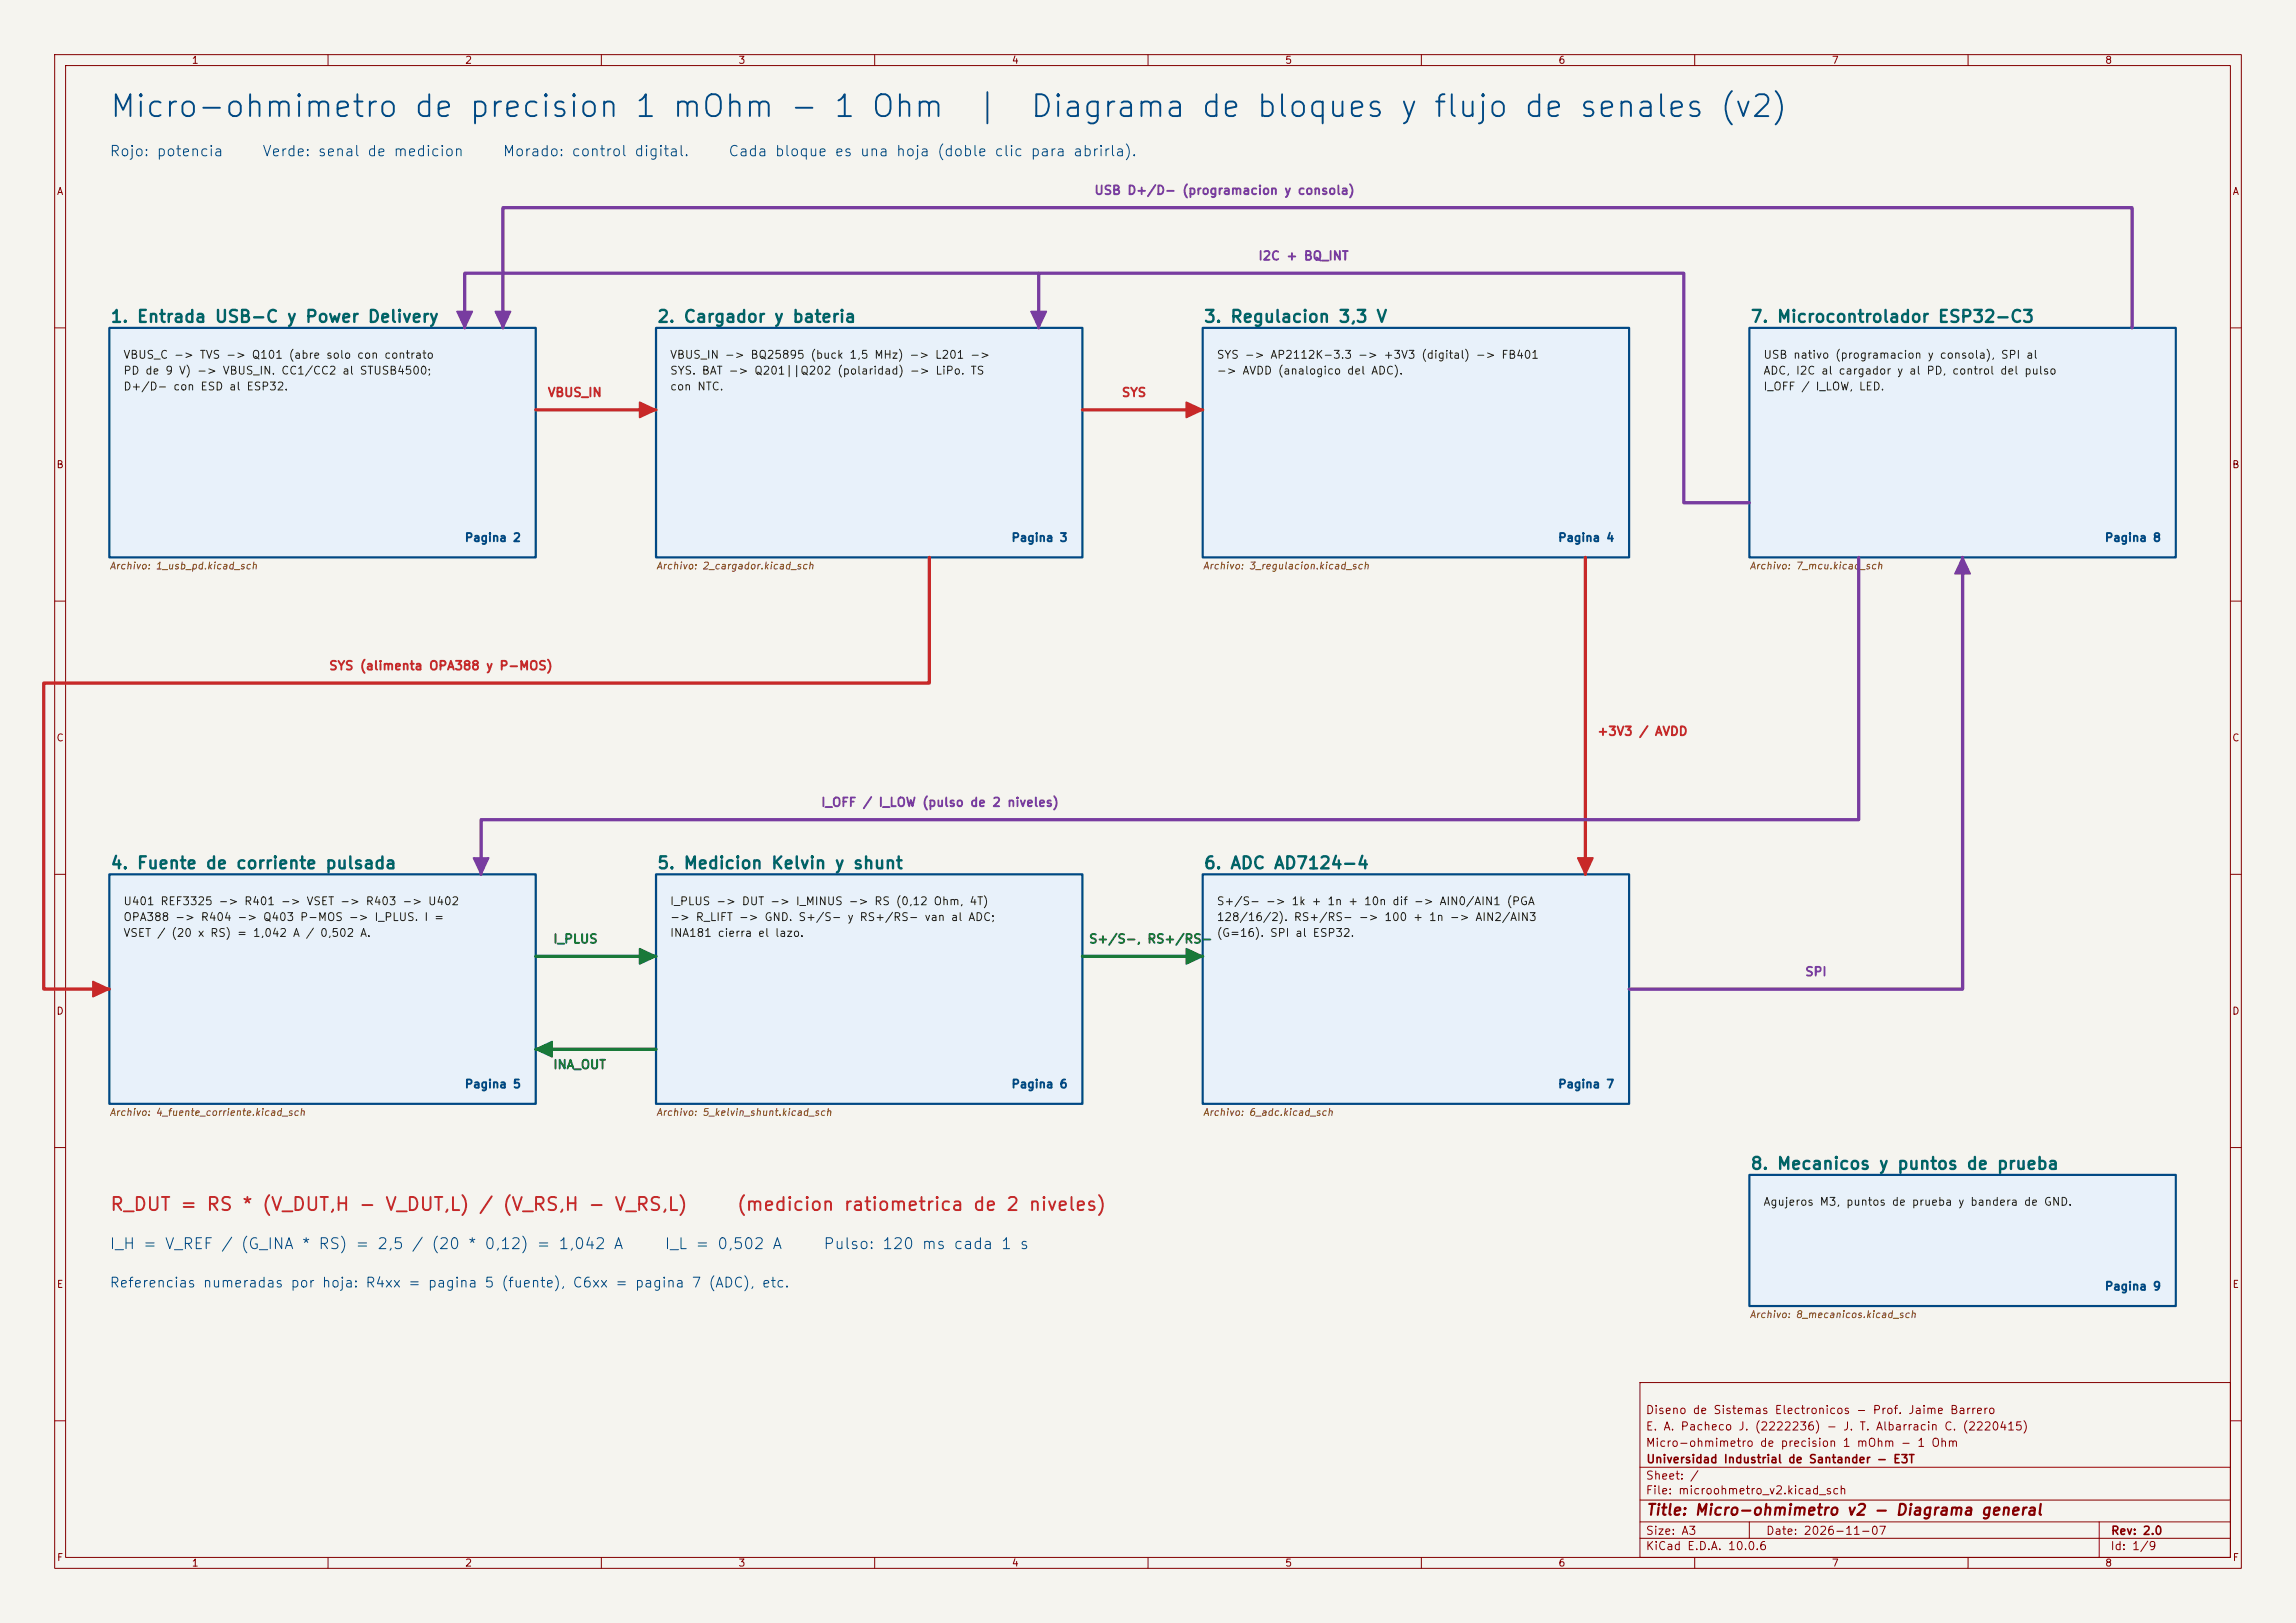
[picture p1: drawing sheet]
<svg xmlns="http://www.w3.org/2000/svg" width="420mm" height="297mm" viewBox="0 0 420 297" stroke-linecap="round" stroke-linejoin="round" font-family="sans-serif">
<defs><g id="words">
<g font-size="4" fill="#004884">
<text x="19.8" y="22.5">Micro-ohmimetro de precision 1 mOhm - 1 Ohm</text>
<text x="178.3" y="22.5">|</text>
<text x="188.2" y="22.5">Diagrama de bloques y flujo de senales (v2)</text>
</g>
<g font-size="2.4" fill="#c82828">
<text x="20" y="222.2">R_DUT = RS * (V_DUT,H - V_DUT,L) / (V_RS,H - V_RS,L)</text>
<text x="134.6" y="222.2">(medicion ratiometrica de 2 niveles)</text>
</g>
<g font-size="2.2" fill="#006464">
<text x="20.1" y="59.6">1. Entrada USB-C y Power Delivery</text>
<text x="120.1" y="59.6">2. Cargador y bateria</text>
<text x="220.1" y="59.6">3. Regulacion 3,3 V</text>
<text x="320.1" y="59.6">7. Microcontrolador ESP32-C3</text>
<text x="20.1" y="159.6">4. Fuente de corriente pulsada</text>
<text x="120.1" y="159.6">5. Medicion Kelvin y shunt</text>
<text x="220.1" y="159.6">6. ADC AD7124-4</text>
<text x="320.1" y="214.6">8. Mecanicos y puntos de prueba</text>
</g>
<g font-size="2" fill="#004884">
<text x="19.9" y="229.1">I_H = V_REF / (G_INA * RS) = 2,5 / (20 * 0,12) = 1,042 A</text>
<text x="121.4" y="229.1">I_L = 0,502 A</text>
<text x="150.5" y="229.1">Pulso: 120 ms cada 1 s</text>
</g>
<text font-size="2" fill="#840000" x="301" y="277.8">Title: Micro-ohmimetro v2 - Diagrama general</text>
<g font-size="1.9" fill="#004884">
<text x="19.9" y="29.1">Rojo: potencia</text>
<text x="47.9" y="29.1">Verde: senal de medicion</text>
<text x="91.8" y="29.1">Morado: control digital.</text>
<text x="133.1" y="29.1">Cada bloque es una hoja (doble clic para abrirla).</text>
</g>
<text font-size="1.8" fill="#004884" x="19.9" y="236.1">Referencias numeradas por hoja: R4xx = pagina 5 (fuente), C6xx = pagina 7 (ADC), etc.</text>
<g font-size="1.6" fill="#783ca0">
<text x="200.1" y="36">USB D+/D- (programacion y consola)</text>
<text x="230.1" y="48">I2C + BQ_INT</text>
<text x="150.1" y="148">I_OFF / I_LOW (pulso de 2 niveles)</text>
<text x="330.1" y="179">SPI</text>
</g>
<g font-size="1.6" fill="#c82828">
<text x="100.1" y="73">VBUS_IN</text>
<text x="205.1" y="73">SYS</text>
<text x="60.1" y="123">SYS (alimenta OPA388 y P-MOS)</text>
<text x="292.1" y="135">+3V3 / AVDD</text>
</g>
<g font-size="1.6" fill="#147828">
<text x="101.1" y="173">I_PLUS</text>
<text x="199.1" y="173">S+/S-, RS+/RS-</text>
<text x="101.1" y="196">INA_OUT</text>
</g>
<g font-size="1.5" fill="#004884">
<text x="84.9" y="99.5">Pagina 2</text>
<text x="184.9" y="99.5">Pagina 3</text>
<text x="284.9" y="99.5">Pagina 4</text>
<text x="384.9" y="99.5">Pagina 8</text>
<text x="84.9" y="199.5">Pagina 5</text>
<text x="184.9" y="199.5">Pagina 6</text>
<text x="284.9" y="199.5">Pagina 7</text>
<text x="384.9" y="236.5">Pagina 9</text>
</g>
<g font-size="1.5" fill="#840000">
<text x="300.9" y="262.1">E. A. Pacheco J. (2222236) - J. T. Albarracin C. (2220415)</text>
<text x="300.9" y="259.1">Diseno de Sistemas Electronicos - Prof. Jaime Barrero</text>
<text x="300.9" y="265.1">Micro-ohmimetro de precision 1 mOhm - 1 Ohm</text>
<text x="301" y="268.1">Universidad Industrial de Santander - E3T</text>
<text x="300.9" y="273.8">File: microohmetro_v2.kicad_sch</text>
<text x="300.9" y="271.1">Sheet: /</text>
<text x="300.9" y="281.2">Size: A3</text>
<text x="322.9" y="281.2">Date: 2026-11-07</text>
<text x="386" y="281.2">Rev: 2.0</text>
<text x="300.9" y="284">KiCad E.D.A. 10.0.6</text>
<text x="385.9" y="284">Id: 1/9</text>
</g>
<g font-size="1.4" fill="#1e1e1e">
<text x="22.5" y="66">VBUS_C -&gt; TVS -&gt; Q101 (abre solo con contrato</text>
<text x="22.5" y="68.9">PD de 9 V) -&gt; VBUS_IN. CC1/CC2 al STUSB4500;</text>
<text x="22.5" y="71.8">D+/D- con ESD al ESP32.</text>
<text x="122.5" y="66">VBUS_IN -&gt; BQ25895 (buck 1,5 MHz) -&gt; L201 -&gt;</text>
<text x="122.5" y="68.9">SYS. BAT -&gt; Q201||Q202 (polaridad) -&gt; LiPo. TS</text>
<text x="122.5" y="71.8">con NTC.</text>
<text x="222.5" y="68.9">-&gt; AVDD (analogico del ADC).</text>
<text x="222.5" y="66">SYS -&gt; AP2112K-3.3 -&gt; +3V3 (digital) -&gt; FB401</text>
<text x="322.5" y="66">USB nativo (programacion y consola), SPI al</text>
<text x="322.5" y="71.8">I_OFF / I_LOW, LED.</text>
<text x="322.5" y="68.9">ADC, I2C al cargador y al PD, control del pulso</text>
<text x="22.5" y="166">U401 REF3325 -&gt; R401 -&gt; VSET -&gt; R403 -&gt; U402</text>
<text x="122.5" y="166">I_PLUS -&gt; DUT -&gt; I_MINUS -&gt; RS (0,12 Ohm, 4T)</text>
<text x="222.5" y="166">S+/S- -&gt; 1k + 1n + 10n dif -&gt; AIN0/AIN1 (PGA</text>
<text x="22.5" y="171.8">VSET / (20 x RS) = 1,042 A / 0,502 A.</text>
<text x="22.5" y="168.9">OPA388 -&gt; R404 -&gt; Q403 P-MOS -&gt; I_PLUS. I =</text>
<text x="122.5" y="168.9">-&gt; R_LIFT -&gt; GND. S+/S- y RS+/RS- van al ADC;</text>
<text x="122.5" y="171.8">INA181 cierra el lazo.</text>
<text x="222.5" y="168.9">128/16/2). RS+/RS- -&gt; 100 + 1n -&gt; AIN2/AIN3</text>
<text x="222.5" y="171.8">(G=16). SPI al ESP32.</text>
<text x="322.5" y="221">Agujeros M3, puntos de prueba y bandera de GND.</text>
</g>
<g font-size="1.3" fill="#840000">
<text x="35" y="12">1</text>
<text x="85" y="12">2</text>
<text x="135" y="12">3</text>
<text x="185" y="12">4</text>
<text x="235" y="12">5</text>
<text x="285" y="12">6</text>
<text x="335" y="12">7</text>
<text x="385" y="12">8</text>
<text x="10.3" y="36">A</text>
<text x="408.3" y="36">A</text>
<text x="10.2" y="86">B</text>
<text x="408.2" y="86">B</text>
<text x="10.2" y="136">C</text>
<text x="408.2" y="136">C</text>
<text x="10.2" y="186">D</text>
<text x="408.2" y="186">D</text>
<text x="10.3" y="236">E</text>
<text x="408.3" y="236">E</text>
<text x="10.3" y="286">F</text>
<text x="35" y="287">1</text>
<text x="85" y="287">2</text>
<text x="135" y="287">3</text>
<text x="185" y="287">4</text>
<text x="235" y="287">5</text>
<text x="285" y="287">6</text>
<text x="335" y="287">7</text>
<text x="385" y="287">8</text>
<text x="408.3" y="286">F</text>
</g>
<g font-size="1.3" fill="#725600">
<text x="19.9" y="104.5">Archivo: 1_usb_pd.kicad_sch</text>
<text x="119.9" y="104.5">Archivo: 2_cargador.kicad_sch</text>
<text x="219.9" y="104.5">Archivo: 3_regulacion.kicad_sch</text>
<text x="319.9" y="104.5">Archivo: 7_mcu.kicad_sch</text>
<text x="19.9" y="204.5">Archivo: 4_fuente_corriente.kicad_sch</text>
<text x="119.9" y="204.5">Archivo: 5_kelvin_shunt.kicad_sch</text>
<text x="219.9" y="204.5">Archivo: 6_adc.kicad_sch</text>
<text x="319.9" y="241.5">Archivo: 8_mecanicos.kicad_sch</text>
</g>
</g></defs>
<path d="M0 0h420v297h-420z" fill="#f5f4ef" stroke="#f5f4ef" stroke-width=".18"/>
<g fill="none" stroke="#840000" stroke-width=".18">
<path d="M10 10h400v277h-400zM12 12h396v273h-396zM60 10v2M110 10v2M160 10v2M210 10v2M260 10v2M310 10v2M360 10v2M10 60h2M408 60h2M10 110h2"/>
<path d="M408 110h2M10 160h2M408 160h2M10 210h2M408 210h2M300 253h108v32h-108zM10 260h2M300 278.5h108M300 274.5h108M300 268.5h108M320 278.5v3M384 278.5v6.5"/>
<path d="M408 260h2M60 285v2M110 285v2M160 285v2M210 285v2M260 285v2M300 281.5h108M310 285v2M360 285v2"/>
</g>
<g fill="#e8f1fa" stroke="#e8f1fa" stroke-width=".18">
<path d="M220 160h78v42h-78z"/>
<path d="M320 60h78v42h-78z"/>
<path d="M320 215h78v24h-78z"/>
<path d="M20 160h78v42h-78z"/>
<path d="M120 160h78v42h-78z"/>
<path d="M20 60h78v42h-78z"/>
<path d="M120 60h78v42h-78z"/>
<path d="M220 60h78v42h-78z"/>
</g>
<path d="M117 173.6l3 1.4-3 1.4z" fill="#147828"/>
<path d="M359 102l1.4 3h-2.8z" fill="#783ca0"/>
<g fill="#c82828">
<path d="M117 73.6l3 1.4-3 1.4z"/>
<path d="M17 179.6l3 1.4-3 1.4z"/>
<path d="M217 73.6l3 1.4-3 1.4z"/>
<path d="M288.6 157h2.8l-1.4 3z"/>
</g>
<path d="M217 173.6l3 1.4-3 1.4z" fill="#147828"/>
<g fill="#783ca0">
<path d="M83.6 57h2.8l-1.4 3z"/>
<path d="M90.6 57h2.8l-1.4 3z"/>
<path d="M86.6 157h2.8l-1.4 3z"/>
</g>
<path d="M98 192l3-1.4v2.8z" fill="#147828"/>
<path d="M188.6 57h2.8l-1.4 3z" fill="#783ca0"/>
<path d="M20 60h78v42h-78zM120 60h78v42h-78zM220 60h78v42h-78zM320 60h78v42h-78zM20 160h78v42h-78zM120 160h78v42h-78zM220 160h78v42h-78zM320 215h78v24h-78z" fill="none" stroke="#004884" stroke-width=".4"/>
<path d="M98 75h22M198 75h22M170 102v23h-162v56h12M290 102v58" fill="none" stroke="#c82828" stroke-width=".6"/>
<path d="M98 175h22M198 175h22M98 192h22" fill="none" stroke="#147828" stroke-width=".6"/>
<path d="M117 173.6l3 1.4-3 1.4zM217 173.6l3 1.4-3 1.4zM98 192l3-1.4v2.8z" fill="none" stroke="#147828" stroke-width=".3"/>
<path d="M83.6 57h2.8l-1.4 3zM90.6 57h2.8l-1.4 3zM188.6 57h2.8l-1.4 3zM359 102l1.4 3h-2.8zM86.6 157h2.8l-1.4 3z" fill="none" stroke="#783ca0" stroke-width=".3"/>
<path d="M117 73.6l3 1.4-3 1.4zM217 73.6l3 1.4-3 1.4zM288.6 157h2.8l-1.4 3zM17 179.6l3 1.4-3 1.4z" fill="none" stroke="#c82828" stroke-width=".3"/>
<path d="M190 50h-105v10M92 60v-22h298v22M190 60v-10h118v42h12M340 102v48h-252v10M359 102v79h-61" fill="none" stroke="#783ca0" stroke-width=".6"/>
<use href="#words"/>
</svg>
